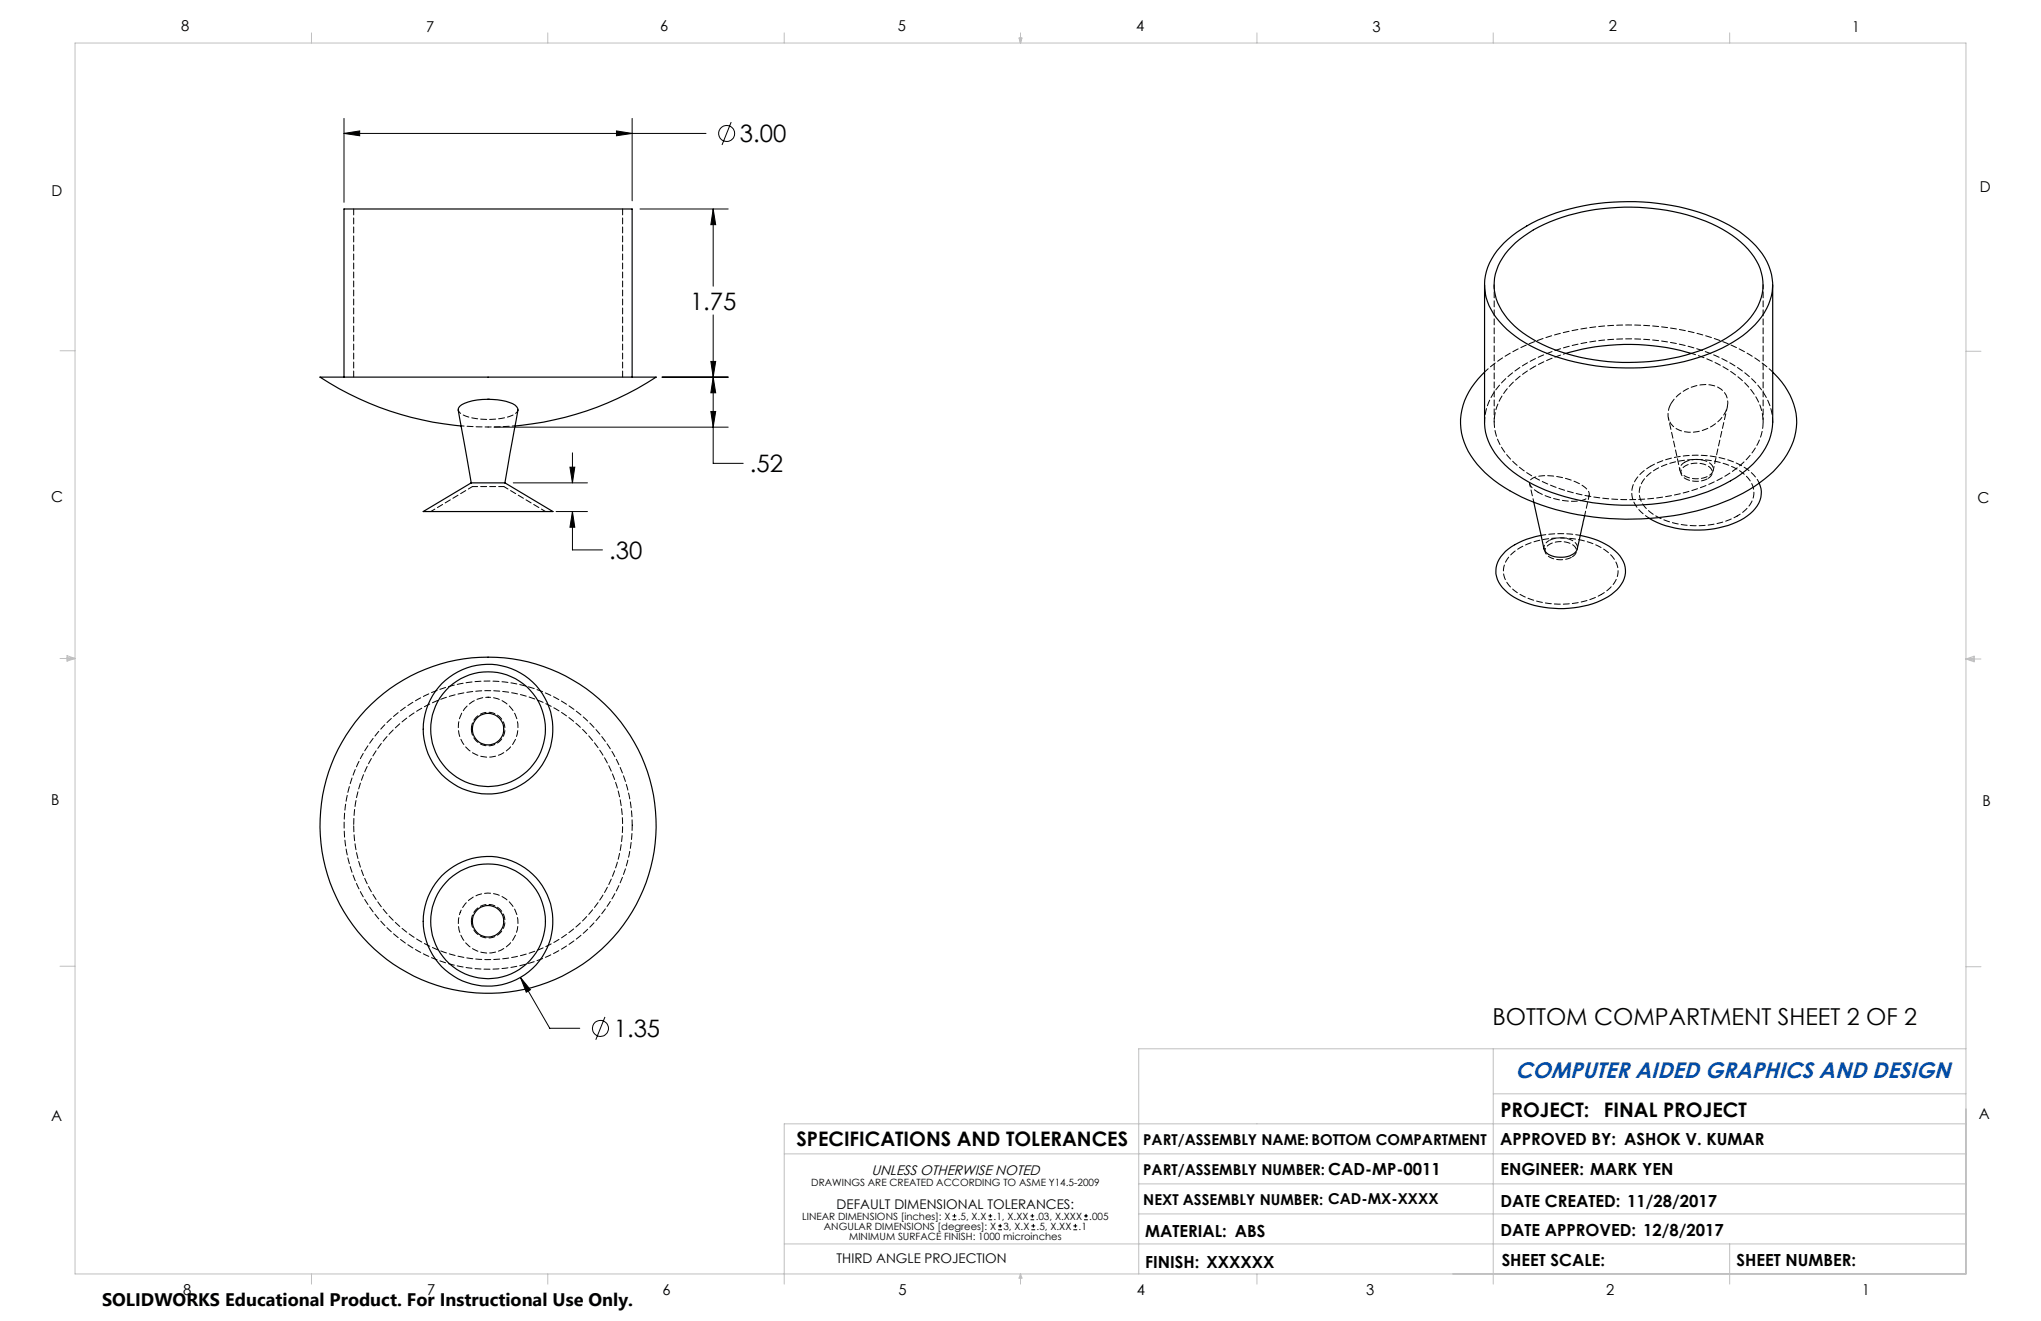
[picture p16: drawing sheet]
<svg xmlns="http://www.w3.org/2000/svg" width="432mm" height="279mm" viewBox="0 0 432 279" stroke-linecap="round" stroke-linejoin="round" font-family="sans-serif">
<defs><g id="words">
<g font-size="5.1">
<text x="156.5" y="30.1">3.00</text>
<text x="146" y="65.5">1.75</text>
<text x="158.7" y="99.9">.52</text>
<text x="128.9" y="118.2">.30</text>
<text x="129.8" y="219.4">1.35</text>
</g>
<text font-size="4.9" x="315.7" y="216.8">BOTTOM COMPARTMENT SHEET 2 OF 2</text>
<text font-size="4.7" fill="#024da8" x="320.6" y="228">COMPUTER AIDED GRAPHICS AND DESIGN</text>
<g font-size="4.2">
<text x="317.4" y="236.3">PROJECT:</text>
<text x="339.3" y="236.3">FINAL PROJECT</text>
<text x="168.5" y="242.4">SPECIFICATIONS AND TOLERANCES</text>
</g>
<text font-size="3.8" x="21.6" y="276.3">SOLIDWORKS Educational Product. For Instructional Use Only.</text>
<g font-size="3.5">
<text x="317.4" y="242.2">APPROVED BY: ASHOK V. KUMAR</text>
<text x="317.4" y="248.5">ENGINEER: MARK YEN</text>
<text x="317.4" y="255.3">DATE CREATED: 11/28/2017</text>
<text x="242.3" y="261.6">MATERIAL: ABS</text>
<text x="317.4" y="261.4">DATE APPROVED: 12/8/2017</text>
<text x="242.3" y="268.1">FINISH: XXXXXX</text>
<text x="317.7" y="267.8">SHEET SCALE:</text>
<text x="367.4" y="267.8">SHEET NUMBER:</text>
</g>
<g font-size="3.2">
<text x="38.3" y="6.7">8</text>
<text x="90.2" y="6.7">7</text>
<text x="139.7" y="6.5">6</text>
<text x="190" y="6.5">5</text>
<text x="240.4" y="6.5">4</text>
<text x="290.4" y="6.7">3</text>
<text x="340.4" y="6.5">2</text>
<text x="391.9" y="6.7">1</text>
<text x="10.9" y="41.6">D</text>
<text x="418.9" y="40.7">D</text>
<text x="10.9" y="106.3">C</text>
<text x="418.4" y="106.4">C</text>
<text x="10.8" y="170.2">B</text>
<text x="419.4" y="170.6">B</text>
<text x="10.8" y="237.2">A</text>
<text x="418.6" y="236.8">A</text>
<text x="241.9" y="242.2">PART/ASSEMBLY NAME:BOTTOM COMPARTMENT</text>
<text x="241.9" y="248.5">PART/ASSEMBLY NUMBER: CAD-MP-0011</text>
<text x="241.9" y="254.8">NEXT ASSEMBLY NUMBER: CAD-MX-XXXX</text>
<text x="38.8" y="273.8">8</text>
<text x="90.4" y="273.8">7</text>
<text x="140.2" y="273.8">6</text>
<text x="190.1" y="273.9">5</text>
<text x="240.5" y="273.8">4</text>
<text x="289" y="273.9">3</text>
<text x="339.8" y="273.9">2</text>
<text x="394" y="273.9">1</text>
</g>
<text font-size="2.9" x="184.4" y="248.6">UNLESS OTHERWISE NOTED</text>
<g font-size="2.8">
<text x="177" y="255.7">DEFAULT DIMENSIONAL TOLERANCES:</text>
<text x="177" y="267.1">THIRD ANGLE PROJECTION</text>
</g>
<g font-size="2.1">
<text x="171.6" y="250.9">DRAWINGS ARE CREATED ACCORDING TO ASME Y14.5-2009</text>
<text x="169.7" y="257.9">LINEAR DIMENSIONS [inches]: X</text>
<text x="202.6" y="257.9">.5, X.X</text>
<text x="210.2" y="257.9">.1, X.XX</text>
<text x="219.1" y="257.9">.03, X.XXX</text>
<text x="230.5" y="257.9">.005</text>
<text x="174.3" y="260.1">ANGULAR DIMENSIONS [degrees]: X</text>
<text x="179.7" y="262.2">MINIMUM SURFACE FINISH: 1000 microinches</text>
<text x="212.3" y="260.1">3, X.X</text>
<text x="219.3" y="260.1">.5, X.XX</text>
<text x="228.2" y="260.1">.1</text>
</g>
</g></defs>
<g fill="none" stroke="#000" stroke-width=".21">
<path d="M72.8 25v17.8M72.8 28.2h76.6M72.8 28.2l3.3-.5v1zM130.4 27.7l3.3 .5-3.3 .5zM133.7 25v17.5M154.7 25.8l-1.9 4.9M135.4 44.2h18.7M150.9 44.2v16.3M150.9 44.2l.5 3.3h-1zM140 79.8h14.1M150.4 76.4h1l-.5 3.4zM150.9 66.6v31.4h6.3"/>
<path d="M150.9 79.8l.5 3.3h-1zM104.5 90.3h49.6M120.6 98.8h1l-.5 3.3zM121.1 95.8v6.3M150.4 87h1l-.5 3.3zM108.6 102.1h15.7M117.7 108.2h6.6M121.1 108.2v8.1h6.4M121.1 108.2l.5 3.3h-1zM110.1 206.7l6.2 10.8h6.4M110.1 206.7l2.1 2.6-.9 .6zM128 215.1l-2 4.8"/>
<path d="M201.5 258h.8M201.5 257.2h.8M201.9 256.8v.8M209.1 258h.8M209.1 257.2h.8M209.5 256.8v.8M211.2 259.3h.8M211.6 258.9v.8M218 258h.8M218 257.2h.8M218.2 259.3h.8M218.4 256.8v.8"/>
<path d="M218.6 258.9v.8M227.1 259.3h.8M227.5 258.9v.8M229.3 258h.9M229.3 257.2h.9M229.8 256.8v.8M211.2 260.1h.8M218.2 260.1h.8M227.1 260.1h.8"/>
<circle cx="153.7" cy="28.2" r="1.69"/>
<circle cx="127" cy="217.5" r="1.69"/>
</g>
<g fill="none" stroke="#c0c0c0" stroke-width=".21">
<path d="M15.9 9.1h400v260.4h-400zM65.9 6.9v2.2M115.9 6.9v2.2M165.9 6.9v2.2M215.6 8h.6l-.3 1.1zM215.7 8l.2 1.1M215.9 6.9v2.2M216 8l-.1 1.1M265.9 6.9v2.2M315.9 6.9v2.2M365.9 6.9v2.2M12.7 74.2h3.2"/>
<path d="M415.9 74.3h3.2M12.7 139.3h3.2M14.2 139.1l1.7 .2M14.2 138.7l1.7 .6-1.7 .5zM15.9 139.3l-1.7 .3M415.9 139.4h3.2M415.9 139.4l1.8-.6v1.2zM415.9 139.4l1.8 .3M417.7 139.2l-1.8 .2M12.7 204.4h3.2M415.9 204.5h3.2M315.9 221.8v49.8"/>
<path d="M315.9 231.4h100M415.9 221.8h-175v47.7M415.9 237.7h-250v33.9M165.9 244.1h250M240.9 250.4h175M240.9 256.8h175M65.9 269.5v2.1M115.9 269.5v2.1M165.9 263.1h250M215.9 269.5v2.1M215.9 269.5l.3 .8h-.6zM265.9 269.5v2.1"/>
<path d="M365.9 263.1v8.5"/>
</g>
<path d="M150.9 79.8l.5 3.3h-1zM150.4 87h1l-.5 3.3zM121.1 108.2l.5 3.3h-1zM120.6 98.8h1l-.5 3.3zM72.8 28.2l3.3-.5v1zM130.4 27.7l3.3 .5-3.3 .5zM150.4 76.4h1l-.5 3.4zM150.9 44.2l.5 3.3h-1zM110.1 206.7l1.2 3.2 .9-.6z" fill="#000"/>
<g fill="none" stroke="#000" stroke-width=".25">
<path d="M318.2 51.4a32.5 32.5 0 0 1 16.8-7.9 48.5 48.5 0 0 1 29.7 3.5 19.3 19.3 0 0 1 9.5 9.3 11.3 11.3 0 0 1-2.9 12.4 31.5 31.5 0 0 1-16.5 8.1 48.7 48.7 0 0 1-29.8-3 20 20 0 0 1-10-9.1 11.2 11.2 0 0 1 2.4-12.5zM319.8 52.1a30.4 30.4 0 0 1 16.3-7.5 45.6 45.6 0 0 1 27.2 3.3 17.8 17.8 0 0 1 9.1 8.9 10.5 10.5 0 0 1-2.8 11.2 27.5 27.5 0 0 1-13 7.1 45.3 45.3 0 0 1-31.3-2.8 17 17 0 0 1-8.8-9.1 10.5 10.5 0 0 1 2.6-10.3zM72.8 79.8v-35.6h60.9v35.6M314.1 60.3v29a13 13 0 0 0 5.1 9.8 35.5 35.5 0 0 0 17.7 7.2 48.9 48.9 0 0 0 26.8-3.4 20.6 20.6 0 0 0 10.2-9l.7-1.8 .4-2.7v-29.1M314.1 78.7a14.4 14.4 0 0 0-5 11.9 16.6 16.6 0 0 0 7 11 45 45 0 0 0 22.7 7.9 54.6 54.6 0 0 0 30-5.2 23.4 23.4 0 0 0 9.8-9.1 12.7 12.7 0 0 0-1.7-14.4l-1.9-2.1M331.3 74.8a47.1 47.1 0 0 1 26.6 0M97.5 90.1a65.1 65.1 0 0 1-29.8-10.3h71.1a65.1 65.1 0 0 1-29.8 10.3M99.7 102.1l-2.7-14.8a1.46 1.46 0 0 1 1.3-2 14.3 14.3 0 0 1 10.7 .4l.5 .7 .1 .3-2.8 15.4M99.7 102.1l-10.2 6.1h27.5l-10.2-6.1M99.7 102.1h7.1M324.5 106.2l2.1 9.9a3.1 3.1 0 0 0 3.4 1.8 3.5 3.5 0 0 0 3.7-1.8l1.5-7M326 113.2a14 14 0 0 0-8.5 4.5 5 5 0 0 0 .9 7.1 16.9 16.9 0 0 0 11.4 3.9 17.4 17.4 0 0 0 12.3-4 5.2 5.2 0 0 0-.4-8.2 15.2 15.2 0 0 0-7.4-3.3"/>
<path d="M372.2 102.2a5.2 5.2 0 0 1-1.9 6.4 18.9 18.9 0 0 1-12.8 3.5 17.9 17.9 0 0 1-8.6-2.5"/>
<circle cx="103.2" cy="154.2" r="3.3"/>
<circle cx="103.2" cy="154.2" r="13.7"/>
<circle cx="103.3" cy="154.2" r="12.1"/>
<circle cx="103.3" cy="174.6" r="35.6"/>
<circle cx="103.2" cy="194.9" r="3.3"/>
<circle cx="103.2" cy="194.9" r="13.7"/>
<circle cx="103.3" cy="194.9" r="12.1"/>
</g>
<path d="M74.8 44.2v35.5M131.7 79.7v-35.5M97 86.6v.1M103.2 90.3h.1M103.6 84.4h-.5M109.6 86.7v-.1M99.7 154.2a3.6 3.6 0 0 0 5.2 3.2 3.6 3.6 0 0 0 .5-6.1 3.6 3.6 0 0 0-5.6 2.4l-.1 .5M99.7 194.8a3.6 3.6 0 0 1 5.2-3.1 3.6 3.6 0 0 1 .5 6 3.6 3.6 0 0 1-5.6-2.3l-.1-.6" fill="none" stroke="#000" stroke-width=".21" stroke-dasharray="1.3 .6"/>
<path d="M316.1 60.2v29.1M324.4 77.6a15.8 15.8 0 0 0-8 9.4 10.8 10.8 0 0 0 3.2 10.2 30.1 30.1 0 0 0 16.1 7.7 44.7 44.7 0 0 0 28.4-3.7 16.5 16.5 0 0 0 8.5-9.2 10.8 10.8 0 0 0-3.5-11 27.3 27.3 0 0 0-11.2-6.3M109.6 86.7a1.57 1.57 0 0 1-1.1 1.1 15.3 15.3 0 0 1-10.6-.1l-.7-.5-.2-.5M362.5 99.5l2.9-13.4M373 89.3v-29.1M372.2 102.2a10.7 10.7 0 0 0-7.2-5.1 21.7 21.7 0 0 0-15.8 1.5" fill="none" stroke="#000" stroke-width=".21" stroke-dasharray="1.3 .6" stroke-dashoffset=".4"/>
<path d="M314.1 78.7a38.8 38.8 0 0 1 20.2-9.1 56.7 56.7 0 0 1 33.5 4.1l3.7 2.1 3.5 2.9M349.2 98.6a6.7 6.7 0 0 0-4 6.1 6.9 6.9 0 0 0 3.8 4.9M356.4 97.8a1.52 1.52 0 0 0-1 1.4 1.52 1.52 0 0 0 .9 1.4 5.1 5.1 0 0 0 5.9-.6 1.52 1.52 0 0 0-.9-2.3 5.6 5.6 0 0 0-4.9 .1M106.6 102.9h-6.7" fill="none" stroke="#000" stroke-width=".21" stroke-dasharray="1.3 .6" stroke-dashoffset=".2"/>
<path d="M97.6 90.1l5.6 .2M103.3 90.3l5.7-.2M323.6 102.3l.9 3.9" fill="none" stroke="#000" stroke-width=".21" stroke-dasharray="1.3 .6" stroke-dashoffset=".6"/>
<path d="M375 89.3a13.4 13.4 0 0 0-5.6-10.2 38.5 38.5 0 0 0-21.1-7.3 45.2 45.2 0 0 0-25.8 5.3 16.5 16.5 0 0 0-8.1 9.8l-.3 2.4M99.9 102.9l-8.8 5.3M115.4 108.2l-8.8-5.3M325.4 104.1a15 15 0 0 0 9.3 1.7 1.47 1.47 0 0 0 1.5-1.7 7.1 7.1 0 0 0-4.8-2.9 11.5 11.5 0 0 0-7.1-.1 1.13 1.13 0 0 0-.7 1 1.13 1.13 0 0 0 .5 1l1.3 1M326.1 113.2a23.4 23.4 0 0 1 8.2 0M335.3 109.1l.9-4.4" fill="none" stroke="#000" stroke-width=".21" stroke-dasharray="1.3 .6" stroke-dashoffset=".3"/>
<path d="M103.3 147.5a6.3 6.3 0 0 1 5.7 9.1 6.3 6.3 0 0 1-10.8 1 6.3 6.3 0 0 1 3.9-10l1.2-.1M97.4 193a6.3 6.3 0 0 1 10.7-1.9 6.3 6.3 0 0 1-3.5 10.3 6.3 6.3 0 0 1-7.4-8l.2-.4" fill="none" stroke="#000" stroke-width=".21" stroke-dasharray="1.3 .6" stroke-dashoffset=".8"/>
<path d="M133.8 174.5a30.5 30.5 0 0 1-45.3 26.7 30.5 30.5 0 0 1-1.4-52.5 30.5 30.5 0 0 1 46.6 24.2l.1 1.6" fill="none" stroke="#000" stroke-width=".21" stroke-dasharray="1.3 .6" stroke-dashoffset=".1"/>
<path d="M353.4 85.5a3.8 3.8 0 0 0 2.9 5.8 8.3 8.3 0 0 0 9.1-5.2 3.8 3.8 0 0 0-3.6-4.7 8.7 8.7 0 0 0-8.4 4.1M332.6 117.8a4.6 4.6 0 0 1-5.6-.7 1.58 1.58 0 0 1 1.2-2.2 4.5 4.5 0 0 1 5.2 1 1.4 1.4 0 0 1-.8 1.9M361.3 101.2a1.44 1.44 0 0 0 1-1.3 1.44 1.44 0 0 0-1-1.4 4.6 4.6 0 0 0-5.5 .8 1.58 1.58 0 0 0 1.2 2.1 5.3 5.3 0 0 0 4.3-.2M74.8 174.5a28.4 28.4 0 0 1 42.3-24.9 28.4 28.4 0 0 1 1.3 49 28.4 28.4 0 0 1-43.5-22.6l-.1-1.5" fill="none" stroke="#000" stroke-width=".21" stroke-dasharray="1.3 .6" stroke-dashoffset="-.1"/>
<path d="M331.3 74.7l-3.4 1.2-3.5 1.7M353 88.4l2.4 11.1" fill="none" stroke="#000" stroke-width=".21" stroke-dasharray="1.3 .6" stroke-dashoffset=".7"/>
<path d="M327.7 114.4a5 5 0 0 1 5.8 .7l.2 1" fill="none" stroke="#000" stroke-width=".21" stroke-dasharray="1.3 .6" stroke-dashoffset="-.2"/>
<path d="M326.7 116.1l.1-.9 .9-.8M367.5 109.1a5.7 5.7 0 0 0 3.5-5.8 7.6 7.6 0 0 0-5-4.8 18.9 18.9 0 0 0-16.3 1.2 5.2 5.2 0 0 0-2.6 5.9 8.7 8.7 0 0 0 5.6 4.6 19.3 19.3 0 0 0 14.8-1.1M338.8 125.7a18.7 18.7 0 0 1-17.9-.4 5.2 5.2 0 0 1-2.6-6 8.7 8.7 0 0 1 5.7-4.5 18.9 18.9 0 0 1 15.5 1.5 5.2 5.2 0 0 1 2.6 5.9l-1 1.7-1 1-1.3 .8" fill="none" stroke="#000" stroke-width=".21" stroke-dasharray="1.3 .6" stroke-dashoffset=".5"/>
<use href="#words"/>
</svg>
